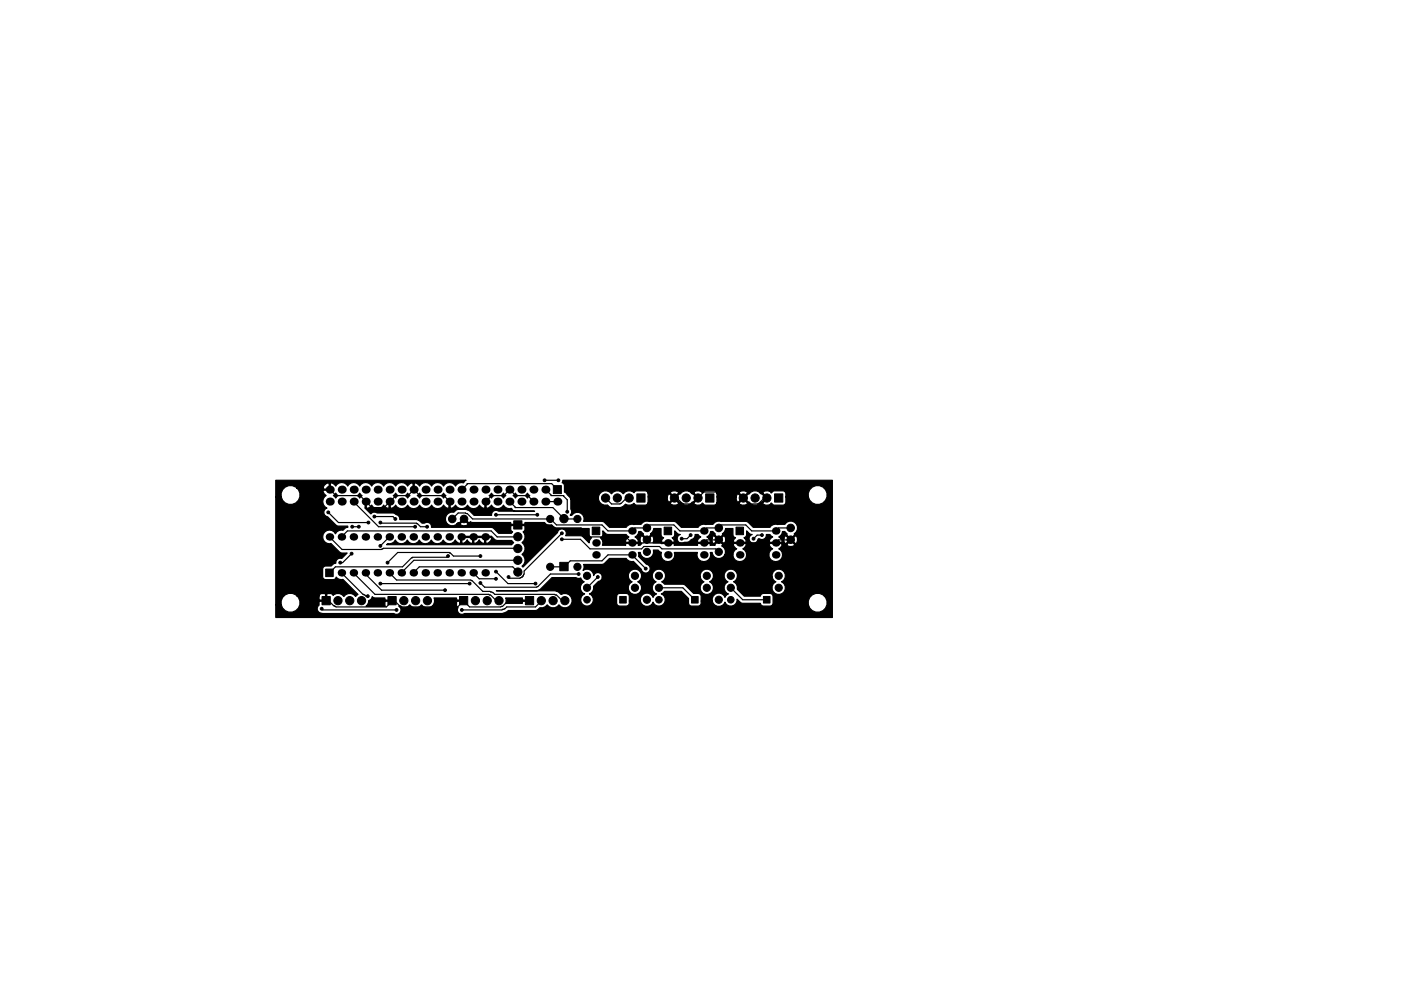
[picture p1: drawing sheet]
<svg xmlns="http://www.w3.org/2000/svg" width="297mm" height="210mm" viewBox="0 0 297 210" stroke-linecap="round" stroke-linejoin="round" font-family="sans-serif">
<g fill="#000" stroke="#000" stroke-width=".21">
<path d="M108.9 110.5h1.8v1.7h-1.8zM117.3 103h1.7v1.7h-1.7zM118.7 119.3h1.8v1.8h-1.8zM125.6 111.8h1.6v1.6h-1.6zM135 104.8h1.8v1.7h-1.8zM140.8 111.8h1.6v1.6h-1.6zM149.6 104.8h1.8v1.7h-1.8zM156 111.8h1.6v1.6h-1.6zM164.2 104.8h1.8v1.7h-1.8zM68.3 126.6h1.7v1.7h-1.7zM69 120.7h1.7v1.6h-1.7zM82.2 126.6h1.8v1.7h-1.8z"/>
<path d="M97.4 126.6h1.8v1.7h-1.8zM111.4 126.6h1.7v1.7h-1.7zM131.4 126.5h1.4v1.4h-1.4zM146.6 126.5h1.4v1.4h-1.4zM161.9 126.5h1.4v1.4h-1.4z"/>
<circle cx="69.6" cy="108.7" r=".3"/>
<circle cx="72.1" cy="119.4" r=".3"/>
<circle cx="74.5" cy="117.5" r=".3"/>
<circle cx="74.7" cy="111.8" r=".3"/>
<circle cx="76.1" cy="111.8" r=".3"/>
<circle cx="78.1" cy="110.9" r=".3"/>
<circle cx="79.4" cy="109.6" r=".3"/>
<circle cx="80.6" cy="115.8" r=".3"/>
<circle cx="80.6" cy="110.9" r=".3"/>
<circle cx="82.2" cy="119.4" r=".3"/>
<circle cx="83.8" cy="110.1" r=".3"/>
<circle cx="88" cy="111.8" r=".3"/>
<circle cx="90.6" cy="111.8" r=".3"/>
<circle cx="95" cy="118" r=".3"/>
<circle cx="95.9" cy="110.1" r=".8"/>
<circle cx="98.4" cy="110.1" r=".8"/>
<circle cx="101.9" cy="118" r=".3"/>
<circle cx="105.2" cy="109.2" r=".3"/>
<circle cx="109.8" cy="118.9" r=".87"/>
<circle cx="109.8" cy="113.9" r=".87"/>
<circle cx="109.8" cy="116.4" r=".87"/>
<circle cx="113.9" cy="109.2" r=".3"/>
<circle cx="115.5" cy="101.9" r=".3"/>
<circle cx="116.6" cy="110.1" r=".76"/>
<circle cx="118.4" cy="101.9" r=".3"/>
<circle cx="119.1" cy="113.2" r=".3"/>
<circle cx="119.1" cy="114.4" r=".3"/>
<circle cx="119.6" cy="110" r=".89"/>
<circle cx="120.3" cy="108.6" r=".3"/>
<circle cx="122.4" cy="110.1" r=".76"/>
<circle cx="128.4" cy="105.7" r=".87"/>
<circle cx="130.9" cy="105.7" r=".87"/>
<circle cx="133.4" cy="105.7" r=".87"/>
<circle cx="137.2" cy="114.5" r=".8"/>
<circle cx="137.2" cy="117.1" r=".76"/>
<circle cx="137.2" cy="112" r=".8"/>
<circle cx="143" cy="105.7" r=".87"/>
<circle cx="144.5" cy="114.3" r=".3"/>
<circle cx="145.5" cy="105.7" r=".87"/>
<circle cx="146.4" cy="113.5" r=".3"/>
<circle cx="148" cy="105.7" r=".87"/>
<circle cx="152.4" cy="114.5" r=".8"/>
<circle cx="152.4" cy="117.1" r=".76"/>
<circle cx="152.4" cy="112" r=".8"/>
<circle cx="157.6" cy="105.7" r=".87"/>
<circle cx="159.8" cy="114.3" r=".3"/>
<circle cx="160.1" cy="105.7" r=".87"/>
<circle cx="161.5" cy="113.5" r=".3"/>
<circle cx="162.6" cy="105.7" r=".87"/>
<circle cx="167.6" cy="114.5" r=".8"/>
<circle cx="167.6" cy="112" r=".8"/>
<circle cx="68.2" cy="129.2" r=".3"/>
<circle cx="71.7" cy="127.4" r=".87"/>
<circle cx="74.2" cy="127.4" r=".87"/>
<circle cx="76.7" cy="127.4" r=".87"/>
<circle cx="78" cy="126.5" r=".3"/>
<circle cx="80.6" cy="123.8" r=".3"/>
<circle cx="84.1" cy="129.4" r=".3"/>
<circle cx="85.6" cy="127.4" r=".87"/>
<circle cx="88.1" cy="127.4" r=".87"/>
<circle cx="90.6" cy="127.4" r=".87"/>
<circle cx="94.4" cy="125.2" r=".3"/>
<circle cx="97.9" cy="129.4" r=".3"/>
<circle cx="99.6" cy="123.8" r=".3"/>
<circle cx="100.8" cy="127.4" r=".87"/>
<circle cx="101.9" cy="123.7" r=".3"/>
<circle cx="103.3" cy="127.4" r=".87"/>
<circle cx="105.2" cy="121.3" r=".3"/>
<circle cx="105.2" cy="122.8" r=".3"/>
<circle cx="105.8" cy="127.4" r=".87"/>
<circle cx="107.8" cy="122.4" r=".3"/>
<circle cx="109.8" cy="121.4" r=".87"/>
<circle cx="113.5" cy="123.8" r=".3"/>
<circle cx="114.8" cy="127.4" r=".87"/>
<circle cx="116.6" cy="120.3" r=".76"/>
<circle cx="117.3" cy="127.4" r=".87"/>
<circle cx="119.8" cy="127.4" r=".87"/>
<circle cx="122.4" cy="120.3" r=".76"/>
<circle cx="122.7" cy="121.8" r=".3"/>
<circle cx="124.5" cy="127.2" r=".7"/>
<circle cx="124.5" cy="122.2" r=".76"/>
<circle cx="124.5" cy="124.7" r=".76"/>
<circle cx="126.7" cy="122.4" r=".3"/>
<circle cx="134.6" cy="122.2" r=".76"/>
<circle cx="134.6" cy="124.7" r=".76"/>
<circle cx="136.9" cy="120.6" r=".3"/>
<circle cx="137.2" cy="127.2" r=".76"/>
<circle cx="139.7" cy="127.2" r=".7"/>
<circle cx="139.7" cy="122.2" r=".76"/>
<circle cx="139.7" cy="124.7" r=".76"/>
<circle cx="149.9" cy="124.7" r=".76"/>
<circle cx="149.9" cy="122.2" r=".76"/>
<circle cx="152.4" cy="127.2" r=".76"/>
<circle cx="154.9" cy="127.2" r=".7"/>
<circle cx="154.9" cy="124.7" r=".76"/>
<circle cx="154.9" cy="122.2" r=".76"/>
<circle cx="165.1" cy="122.2" r=".76"/>
<circle cx="165.1" cy="124.7" r=".76"/>
</g>
<g fill="#000">
<circle cx="69.8" cy="113.9" r=".8"/>
<circle cx="69.9" cy="106.4" r=".85"/>
<circle cx="69.9" cy="103.9" r=".85"/>
<circle cx="72.4" cy="113.9" r=".8"/>
<circle cx="72.5" cy="106.4" r=".85"/>
<circle cx="72.5" cy="103.9" r=".85"/>
<circle cx="74.9" cy="113.9" r=".8"/>
<circle cx="75" cy="106.4" r=".85"/>
<circle cx="75" cy="103.9" r=".85"/>
<circle cx="77.5" cy="113.9" r=".8"/>
<circle cx="77.5" cy="103.9" r=".85"/>
<circle cx="77.5" cy="106.4" r=".85"/>
<circle cx="80" cy="113.9" r=".8"/>
<circle cx="80.1" cy="103.9" r=".85"/>
<circle cx="80.1" cy="106.4" r=".85"/>
<circle cx="82.5" cy="113.9" r=".8"/>
<circle cx="82.6" cy="103.9" r=".85"/>
<circle cx="82.6" cy="106.4" r=".85"/>
<circle cx="85.1" cy="113.9" r=".8"/>
<circle cx="85.2" cy="106.4" r=".85"/>
<circle cx="85.2" cy="103.9" r=".85"/>
<circle cx="87.6" cy="113.9" r=".8"/>
<circle cx="87.7" cy="103.9" r=".85"/>
<circle cx="87.7" cy="106.4" r=".85"/>
<circle cx="90.2" cy="113.9" r=".8"/>
<circle cx="90.2" cy="103.9" r=".85"/>
<circle cx="90.2" cy="106.4" r=".85"/>
<circle cx="92.7" cy="113.9" r=".8"/>
<circle cx="92.8" cy="103.9" r=".85"/>
<circle cx="92.8" cy="106.4" r=".85"/>
<circle cx="95.2" cy="113.9" r=".8"/>
<circle cx="95.3" cy="103.9" r=".85"/>
<circle cx="95.3" cy="106.4" r=".85"/>
<circle cx="97.8" cy="113.9" r=".8"/>
<circle cx="97.9" cy="103.9" r=".85"/>
<circle cx="97.9" cy="106.4" r=".85"/>
<circle cx="100.3" cy="113.9" r=".8"/>
<circle cx="100.4" cy="106.4" r=".85"/>
<circle cx="100.4" cy="103.9" r=".85"/>
<circle cx="102.9" cy="113.9" r=".8"/>
<circle cx="102.9" cy="103.9" r=".85"/>
<circle cx="102.9" cy="106.4" r=".85"/>
<circle cx="105.5" cy="106.4" r=".85"/>
<circle cx="105.5" cy="103.9" r=".85"/>
<circle cx="108" cy="106.4" r=".85"/>
<circle cx="108" cy="103.9" r=".85"/>
<circle cx="110.6" cy="103.9" r=".85"/>
<circle cx="110.6" cy="106.4" r=".85"/>
<circle cx="113.1" cy="103.9" r=".85"/>
<circle cx="113.1" cy="106.4" r=".85"/>
<circle cx="115.6" cy="103.9" r=".85"/>
<circle cx="115.6" cy="106.4" r=".85"/>
<circle cx="118.2" cy="106.4" r=".85"/>
<circle cx="126.4" cy="117.7" r=".8"/>
<circle cx="126.4" cy="115.2" r=".8"/>
<circle cx="134" cy="115.2" r=".8"/>
<circle cx="134" cy="117.7" r=".8"/>
<circle cx="134" cy="112.6" r=".8"/>
<circle cx="141.6" cy="115.2" r=".8"/>
<circle cx="141.6" cy="117.7" r=".8"/>
<circle cx="149.2" cy="117.7" r=".8"/>
<circle cx="149.2" cy="112.6" r=".8"/>
<circle cx="149.2" cy="115.2" r=".8"/>
<circle cx="156.8" cy="115.2" r=".8"/>
<circle cx="156.8" cy="117.7" r=".8"/>
<circle cx="164.5" cy="115.2" r=".8"/>
<circle cx="164.5" cy="112.6" r=".8"/>
<circle cx="164.5" cy="117.7" r=".8"/>
<circle cx="72.4" cy="121.5" r=".8"/>
<circle cx="74.9" cy="121.5" r=".8"/>
<circle cx="77.5" cy="121.5" r=".8"/>
<circle cx="80" cy="121.5" r=".8"/>
<circle cx="82.5" cy="121.5" r=".8"/>
<circle cx="85.1" cy="121.5" r=".8"/>
<circle cx="87.6" cy="121.5" r=".8"/>
<circle cx="90.2" cy="121.5" r=".8"/>
<circle cx="92.7" cy="121.5" r=".8"/>
<circle cx="95.2" cy="121.5" r=".8"/>
<circle cx="97.8" cy="121.5" r=".8"/>
<circle cx="100.3" cy="121.5" r=".8"/>
<circle cx="102.9" cy="121.5" r=".8"/>
</g>
<g fill="none" stroke="#000" stroke-width=".25">
<path d="M69.6 108.7l2.2 2.2h6.3M69.8 113.9l2.7 2.7h8.4l.4-.3 28.5 .1M69.9 103.9l1.2 1.3h5.2l2.4 2.5h2.7l2.4-2.5h2.7l1.3-1.3M74.5 117.5l-1.9 1.9h-.5M74.7 111.8h1.4M75 106.4l5.3 5.4h7.7M77.5 106.4h.1M79.4 109.6h3.9l.5 .5M80.6 110.9l.2 .1h7.5l.9 .8h1.4M82.5 113.9l-1.9 1.9M82.6 106.4h.1M87.7 103.9h.1"/>
<path d="M87.8 103.9l1.1 1.3h5.2l1.2 1.2M95 118l-.3 .2h-7.2l-2.2 2.1h-14.2l-1.3 1.2M95.9 110.1l1.3-1.3a2.89 2.89 0 0 1 3 1.3h16.5l1.3 1.3h9.6l1.3 1.2h5.1l.6-.6h2.6l.6-.6h5.1l1.2 1.2h5.1l.7-.6h2.5l.6-.6h5.1l1.3 1.2h5.1l.6-.6h2.5M97.8 113.9h5.1M97.9 103.9l1.2-1.3h17.9l1.2 1.3M101.9 118h-5.8l-.9-.8h-10.9l-2.1 2.2M105.2 109.2h8.7M108 103.9h.1M108 106.4l1.2 1.3h8l2.4 2.4h2.8M108.1 103.9l-1.3 1.3h-2.7l-1.2 1.2M108.1 103.9l1.1 1.3h2.7l1.2 1.2M109.8 111.4h7.2l.7 .6h5.5l1.9 1.9h7.6l1.3 1.3h2.5l.7-.7"/>
<path d="M109.8 113.9h-4.4l-1.3-1.3h-30.4l-1.3 1.3M109.8 118.9h-22l-2.7 2.6M115.5 101.9h2.9M115.6 103.9l1.2 1.3h2.7l.8 .8v2.6M115.6 106.4h2.6M119.1 113.2l-8 8v.6a1.17 1.17 0 0 1-.9 .9h-2.1l-.3-.3M119.1 114.4h4l2 2.1h10.9l.5-.6h3.3l.5 .6h11.5l.6 .6M128.4 105.7h.1M128.4 105.7l1.3 1.2h1.7l1.4-1.2h.6M137.2 114.5l.6 .7h11.4l.7-.7h2.5M137.2 114.5h.1M143 105.7h.5l1.4 1.2h1.8l2.5-2.5h7.1l2.6 2.5h1.8l1.4-1.2h.5"/>
<path d="M146.4 113.5l-.7 .8h-1.2M148 105.7h.1M152.4 114.5h.1M157.6 105.7h.1M161.5 113.5h-1l-.7 .8M167.6 114.5h-2.5l-.6 .7h-11.5l-.6-.7M68.2 129.2l.3 .2h15.6M69.2 127.4l.5 .1 1 1 .5 .3h10.7l1.2-1.4 .6 .1 1 1 .5 .3h11.8l1.3-1.3M72.4 121.5l4.6 4.6 .6 .4h.4M74.9 121.5l4.6 4.6h24.1l.4 .1 1.3 1.3 .5-.1M77.5 121.5v.3l3.4 3.4h13.5M80.6 123.8h19"/>
<path d="M82.5 121.5l1.6 1.6h15.7l2.6 2.4h1.5l.6 .2 .4 .4h12.7l.4 .1 1.3 1.3 .5-.1M98.3 127.4v.1M100.3 121.5l1.3 1.3h3.6M105.2 121.3l2.5 2.5h5.8M109.8 121.4l-1.1-1.1h-19.8l-1.3 1.2M112.3 127.4l-4.6 .1-1.1 1.1-.4 .2h-6.6l-1.3-1.3M114.8 127.4l-1.3 1.4h-6.1l-.3 .4-.7 .2h-8.5M116.6 120.3h3l1.3-1.3h6.7l1.3-1.3h5.1l2.9 2.9M122.7 121.8h-6l-2.9 2.8h-11.1l-.8-.9M126.7 122.4l-2.2 2.3M139.7 124.7h5.1l2.5 2.5M154.9 124.7l2.6 2.5h5.1"/>
</g>
<g fill="#000" stroke="#000" stroke-width=".25">
<path d="M71.2 104.6l.5 .6-.5 .5-.5-.5zM76.3 104.6l.5 .5-.5 .6-.5-.5zM77.4 106.3h.3v1.4l.2 .2 .4-.2 .5-.5a1.44 1.44 0 0 0 2.6 0l.4 .5 .5 .2 .2-.2v-1.4h.3l-.1 1.4 .3 .2 .4-.2 .5-.5a1.44 1.44 0 0 0 2.5 0 1.44 1.44 0 0 0 2.6 0 1.44 1.44 0 0 0 2.5 0 1.44 1.44 0 0 0 2.6 0l.4 .5 .5 .2 .2-.2v-1.4h.3l-.1 1.4 .3 .2 .4-.2 .5-.5a1.44 1.44 0 0 0 2.5 0 1.44 1.44 0 0 0 2.6 0l.5 .5 .4 .2 .2-.2v-1.4h.3v1.4l.2 .2 .4-.2 .5-.5a1.44 1.44 0 0 0 2.5 0 1.58 1.58 0 0 0 1.8 .7l.2 .3 .5 .3h4.2h-7.7a.94 .94 0 0 0-1-.1 .94 .94 0 0 0-.5 .9h-3.7l-.9-.9-.9-.3h-1.8l-.7 .6a1.45 1.45 0 0 0-1.7 1.8 1.45 1.45 0 0 0 2.4 .6h.7a.97 .97 0 0 0 1.6 0l-.8-.8-.8 .8h-.7l.2-.2h.3l1-1 1 1 .3-.2 .5 .2h8.1l.1 .3h2.7l.2-.3h4.2a1.37 1.37 0 0 0 1.5 .6l.4 .4 .6 .2h6.9v1.3a.62 .62 0 0 0 .6 .7l-.5 .5-.1 .6-1.5-1.5h-3.5a.95 .95 0 0 0-.4-1.4 .95 .95 0 0 0-1.3 .7l-7.3 7.3-.2-.2a1.52 1.52 0 0 0 0-2.5 1.52 1.52 0 0 0 0-2.5 1.49 1.49 0 0 0 .2-2.3l.4-.4v-.7l-.2-.2h-2.7l-.1 .2v.7l.4 .4-.2 .4h-2.8l-1-1.1-.6-.2h-12.6a.94 .94 0 0 0-.5-1 .94 .94 0 0 0-1 .1h-.5l-.7-.6-.5-.2h-3.5a1.17 1.17 0 0 0-1-1.1l-.5-.3h-3.4a.92 .92 0 0 0-1.3 .2l-1.2-1.2zM83.9 104.6l.5 .6-.5 .5-.5-.6zM86.4 104.6l.5 .6-.5 .5-.5-.5zM89 104.6l.5 .6-.5 .5-.5-.5zM94 104.6l.5 .5-.4 .6-.6-.5zM58.5 101.9h40.3l-.5 .5a1.38 1.38 0 0 0-1.7 .7 1.44 1.44 0 0 0-2.6 0 1.44 1.44 0 0 0-2.5 0 1.44 1.44 0 0 0-2.5 0l-.5-.5-.4-.2-.3 .2v1.4h-.2v-1.4l-.3-.2-.4 .2-.5 .5-.2-.3a1.46 1.46 0 0 0-2.3 .3 1.44 1.44 0 0 0-2.6 0 1.44 1.44 0 0 0-2.5 0 1.44 1.44 0 0 0-2.5 0 1.44 1.44 0 0 0-2.6 0 1.44 1.44 0 0 0-2.5 0l-.5-.5-.4-.2-.3 .2v1.4h-1.4a1.03 1.03 0 0 0 .5 1.2 1.5 1.5 0 0 0 .2 2.6 .94 .94 0 0 0-.7 1 .94 .94 0 0 0 .9 .8l2 2h2.2v.3h-.3l-.7 .6-.9 .1-.7 .7-.2-.4a1.44 1.44 0 0 0-2.4 .6 1.44 1.44 0 0 0 1.7 1.8l2 2h1.4l-1.1 1.2-.2-.1a.94 .94 0 0 0-1.1 1.1 1.07 1.07 0 0 0-1 .6h-1.2l-.4 .2-.2 .4v1.6a.65 .65 0 0 0 .6 .7l1.9-.1 .4-.5 .5 .5h.9l3.2 3.2-.5 .5a1.52 1.52 0 0 0-2.5 0 1.49 1.49 0 0 0-2.3-.3l-.4-.4h-.8l-.1 .2v1.5h-1.5l-.2 .1v.7l-.2 .2a1.05 1.05 0 0 0 1.1 1.6h15a.98 .98 0 0 0 1.4-.3 .98 .98 0 0 0-.3-1.4 1.48 1.48 0 0 0 2.3-.2 1.52 1.52 0 0 0 2.5 0 1.52 1.52 0 0 0 2 .5 1.52 1.52 0 0 0 .6-1.9h4.8l.1 .4h1.5v.3h-1.5l-.1 .1v.7l.3 .5-.1 .3a.95 .95 0 0 0 .4 1 .95 .95 0 0 0 1.1 0h7.9l.7-.2 .7-.5h5.7h.3l.6-.6a1.5 1.5 0 0 0 1.6-.6 1.52 1.52 0 0 0 2.5 0 1.53 1.53 0 0 0 2.1 .4 1.53 1.53 0 0 0 .5-2.1 1.53 1.53 0 0 0-2.1-.5l-.7-.6-.7-.2h-12.4h8.9l.5-.3 2.4-2.5h5.1l.4 .2 .6-.1 .2 .4 .6 .4-.2 .1a1.4 1.4 0 0 0-.7 1.4 1.4 1.4 0 0 0 1 1.1 1.35 1.35 0 0 0-.8 1.8 1.35 1.35 0 0 0 1.9 .6 1.35 1.35 0 0 0 .5-1.9h5.1v1.4a.65 .65 0 0 0 .7 .7h1.6a.83 .83 0 0 0 .4-1.1h2.4l.2 .5a1.4 1.4 0 0 0 1.3 .7 1.4 1.4 0 0 0 1.2-.9 1.34 1.34 0 0 0 2.2 .4 1.34 1.34 0 0 0-.5-2.2l.7-.5h3.6l1.5 1.5v.9a.65 .65 0 0 0 .6 .7h1.7a.83 .83 0 0 0 .4-1.1h2.3l.2 .5a1.4 1.4 0 0 0 1.3 .7 1.4 1.4 0 0 0 1.2-.9 1.33 1.33 0 0 0 1.6 .8 1.33 1.33 0 0 0 1-1.5l.9 .9h4l.2 .4 .5 .2h1.4l.5-.3h7.6a2.02 2.02 0 0 0 3.1 1.3 2.02 2.02 0 0 0 0-3.4 2.02 2.02 0 0 0-3.1 1.3v.8h-7.6l.1-1.8-.2-.4-.4-.2h-1.4a.63 .63 0 0 0-.7 .6h-3.4l-1.5-1.5a1.36 1.36 0 0 0-.8-1.6 1.32 1.32 0 0 0 .8-1h7.4l.2 .6 .6 .4a1.41 1.41 0 0 0-.5 2.2 1.41 1.41 0 0 0 2.2 0 1.41 1.41 0 0 0-.5-2.2 1.42 1.42 0 0 0 .7-1.7 1.42 1.42 0 0 0-1.7-.9 1.42 1.42 0 0 0-1 1.6h-7.4v-.5a1.41 1.41 0 0 0-2.2-.9 1.41 1.41 0 0 0 .3 2.4 1.38 1.38 0 0 0-.9 1.4 1.38 1.38 0 0 0 .9 1.2l-.7 .7-.1-.2a1.42 1.42 0 0 0-1.7-.6 1.42 1.42 0 0 0-.9 1.6h-2.3v-1a.65 .65 0 0 0-.7-.6h-1l-1.9-1.9-4.2-.1-.6-.5a1.32 1.32 0 0 0 .8-1h7.4l.2 .6 .6 .4a1.41 1.41 0 0 0-.5 2.2 1.41 1.41 0 0 0 2.2 0 1.41 1.41 0 0 0-.6-2.2 1.42 1.42 0 0 0 .8-1.7 1.42 1.42 0 0 0-1.7-.9 1.42 1.42 0 0 0-1 1.6h-7.4v-.5a1.41 1.41 0 0 0-2.3-.9 1.41 1.41 0 0 0 .3 2.4 1.38 1.38 0 0 0-.8 1.4 1.38 1.38 0 0 0 .9 1.2l-.7 .7-.2-.2a1.42 1.42 0 0 0-1.7-.6 1.42 1.42 0 0 0-.8 1.6h-2.4v-1a.65 .65 0 0 0-.6-.6h-1.7l-.4 .6h-5.1l-.6-.5 .3-.1a1.4 1.4 0 0 0 .5-1.5l1.1-1a.91 .91 0 0 0 .8-1h5.5l.2 .6 .6 .4a1.41 1.41 0 0 0-.5 2.2 1.41 1.41 0 0 0 2.2 0 1.41 1.41 0 0 0-.5-2.2 1.42 1.42 0 0 0 .7-1.7 1.42 1.42 0 0 0-1.7-.9 1.42 1.42 0 0 0-1 1.6h-5.5v-.2a.94 .94 0 0 0-.9-.7 .94 .94 0 0 0-.9 .6 1.39 1.39 0 0 0-.8-1.2 1.39 1.39 0 0 0-1.5 .1l.2-.5-.1-.7h3.9l.6-.3 1-1h3.6a1.33 1.33 0 0 0 1.5 .6l1.7 1.7a.95 .95 0 0 0 1.6 .5 .95 .95 0 0 0-.6-1.6l-1.6-1.7-.1-.8h.5a1.41 1.41 0 0 0 1.6 1.3 1.41 1.41 0 0 0 1.1-1.8h1l.7 .5a1.45 1.45 0 0 0 1.4 2 1.45 1.45 0 0 0 1.4-2h4.9l-.1 .5a1.46 1.46 0 0 0 1.7 1.4 1.46 1.46 0 0 0 1.1-1.9h.4v.2a1.41 1.41 0 0 0 1.2 1.1 1.41 1.41 0 0 0 1.4-.8h1.8l.1 .6a1.47 1.47 0 0 0 1.6 .8 1.47 1.47 0 0 0 1.2-1.4h4.7l.1 .6a1.45 1.45 0 0 0 2.3 .5 1.45 1.45 0 0 0-.3-2.4l.6-.5 .1-.4h1l.1 .3a1.05 1.05 0 0 0 1.6-.3l-.9-.8-.8 .8h-1l-.1-.2h-2.5l-.1 .2 .1 .4 .6 .5-.7 .8-.1 .5h-4.7l-.1-.5-.7-.8 .6-.5 .1-.4-.1-.2h-2.5l-.1 .2 .1 .4 .6 .5-.7 .8-.1 .5h-1.8l.2-.3a1.36 1.36 0 0 0-.8-1.6l.2-.3-.8-.8-.8 .8v.2h-1l-.1-.4h-2.5l-.1 .4h-5v-.4l-2.6 .1-.5-.2h-1.4l.2-.5-.2-.9-.2-.1-1 1-1-1-.3 .1a1.08 1.08 0 0 0 .2 1.5l-.4 .4h-.4v-.4h-2.6v.4h-5v-1.1l-.4-.5 .5-.4v-1.1l.6 .6 .5 .2h3.9l.5 .5-.5 .5-.2 .4 .1 .3h2.6l.1-.3-.2-.4-.6-.5 .4-.2 .4-.9h.5l.5 .5-.1 .2 .9 .8 .8-.8-.1-.2a1.32 1.32 0 0 0 .7-1.2h1.6v1.3a.62 .62 0 0 0 .5 .7l-.5 .7 .1 .3h2.6l.1-.3-.5-.7 .5-.4 .1-1.1 .8 .7 .3 .1a.94 .94 0 0 0-.5 1.3 .94 .94 0 0 0 1.4 .4 1.42 1.42 0 0 0 1.5-.6 .94 .94 0 0 0 .8-1.1h.6l.6 .5-.6 .5-.2 .4 .2 .3h2.5l.1-.3-.3-.5h.7l.1 1h.3l.8-.8h.4l.8 .8a.97 .97 0 0 0 0-1.6l-.8 .8h-.4l-.8-.8-.3 .1-.1 .5h-.7l-.4-.4 .4-.2 .4-.9h.5l.5 .5-.1 .2 .8 .8 .8-.8-.1-.2 .5-.5 .2-.7h1.6v1.6l.6 .4-.5 .7 .1 .3h2.5l.1-.3-.5-.7a.62 .62 0 0 0 .6-.7v-.8l.8 .7 .4 .1-.3 .1a.95 .95 0 0 0 0 1.6 .95 .95 0 0 0 1.5-.7l.3-.1a.94 .94 0 0 0 1 .1 .94 .94 0 0 0 .5-1h.8l.5 .5-.6 .5-.1 .4 .1 .3h2.5l.2-.3-.3-.5h.6l.2 1h.2l.9-.8h.3l.8 .8a.97 .97 0 0 0 0-1.6l-.8 .8h-.3l-.9-.8-.2 .1-.2 .5h-.6l-.5-.4 .4-.2 .4-.9h.5l.5 .5-.1 .2 .8 .8 .9-.8v-.3a1.46 1.46 0 0 0 .2-2.2 1.46 1.46 0 0 0-2.3 .2l-1.5 .1a1.37 1.37 0 0 0-1.6 .6h-3.6l-1-1.1-.6-.2h-5.2a1.38 1.38 0 0 0-1.7 .6l-1.5 .1a1.37 1.37 0 0 0-1.7 .6h-3.5l-1.1-1.1-.5-.2h-5.3a1.38 1.38 0 0 0-1.7 .6l-1.5 .1a1.37 1.37 0 0 0-1.6 .6h-3.6l-1.3-1.2-4.2-.1 .1-.2a1.42 1.42 0 0 0-.8-1.6 1.42 1.42 0 0 0-1.8 .5h-.3a.9 .9 0 0 0 .1-1.3v-2h5.9l.2 .5a1.48 1.48 0 0 0 1.7 .6l.6 .5 2 .1 .6-.2 .6-.5 .5 .2h.6l.7-.4 .6 .4h1.8l.4-.2 .2-.3h4.7a1.04 1.04 0 0 0 1.8 0l-.9-.9-.9 .9h-4.7v-1.3h4.1v.6l.2 .5h.2l.9-.8h.4l.9 .8h.1a1.53 1.53 0 0 0 2.6 0h.1l.9-.8-1.2-1.1h.5l1.1 1-1.1 1.1 .1 .3a1.13 1.13 0 0 0 1.7-.3l.7 .5 2-.1 .4-.4h4.7l.1 .3a1.13 1.13 0 0 0 1.7-.3l-.9-.9-.9 .9h-4.7v-1.3h4.1v.6l.2 .5h.2l.9-.8h.4l.9 .8h.1a1.53 1.53 0 0 0 2.6 0h.1l.9-.8-1.2-1.1h.5l1.1 1-1.1 1.1 .1 .3a1.13 1.13 0 0 0 1.7-.3l.7 .5h1.8a.65 .65 0 0 0 .6-.7v-1.1h4.8a2.02 2.02 0 0 0 3.1 1.3 2.02 2.02 0 0 0 0-3.4 2.02 2.02 0 0 0-3.1 1.3v.8h-4.8v-.9l-.4-.3-2-.1-.7 .5-.1-.3a1.13 1.13 0 0 0-1.7 .3h-.5l-.2-.2a1.53 1.53 0 0 0-2.2 .4h-.1l-.9 .9h-.4l-.9-.9-.2 .1-.2 .5h-4.1v-.8h4.7l.9 .9 .9-.9a1.04 1.04 0 0 0-1.8 0h-4.7l-.2-.3-.4-.2h-1.8l-.7 .5-.1-.3a1.13 1.13 0 0 0-1.7 .3h-.5l-.2-.2a1.53 1.53 0 0 0-2.2 .4h-.1l-.9 .9h-.4l-.9-.9-.2 .1-.2 .5h-4.1v-.8h4.7l.9 .9 .9-.9a1.04 1.04 0 0 0-1.8 0h-4.7l-.2-.3-.4-.2h-1.8l-.6 .4a1.47 1.47 0 0 0-2.3 .3 1.52 1.52 0 0 0-2.5 0 1.53 1.53 0 0 0-1.8-.6 1.53 1.53 0 0 0-.9 1.8h-5.9l-1-1.4-.3-.2-.1-1.6-.4-.4 .1-.5h57.2v29.1h-118v-2.7h1.1a2.01 2.01 0 0 0 3 1.4 2.01 2.01 0 0 0 .4-3.3h4.6v.8l.2 .1h1.2v-1.2l-.1-.2-1 .1-.3 .4h-4.6l-.3-.2a2.02 2.02 0 0 0-2.2 0 2.02 2.02 0 0 0-.9 2.1h-1.1v-22.9h1.1l.3 .7a2.01 2.01 0 0 0 3 .5 2.01 2.01 0 0 0 0-3.1h5.6l.1 .3h1.2v-1.2a1.08 1.08 0 0 0-1.3 .9h-5.6l-.2-.2a2.02 2.02 0 0 0-2.2 0 2.02 2.02 0 0 0-.9 2.1h-1.1zM104.2 104.6l.5 .6-.5 .5-.5-.6zM82.2 115.3a1.34 1.34 0 0 0 1.6-.7 1.41 1.41 0 0 0 1.3 .8 1.41 1.41 0 0 0 1.3-.8 1.41 1.41 0 0 0 1.2 .8 1.41 1.41 0 0 0 1.3-.8 1.41 1.41 0 0 0 1.3 .8 1.41 1.41 0 0 0 1.2-.8 1.41 1.41 0 0 0 1.3 .8 1.41 1.41 0 0 0 1.3-.8 1.41 1.41 0 0 0 1.3 .8 1.41 1.41 0 0 0 1.2-.8l.6 .5 .3 .2 .3-.1v-1.2h.2v1.2l.2 .1 .4-.2 .6-.6 .5 .6 .4 .2 .2-.1v-1.2h.3v1.2l.2 .1 .4-.2 .5-.6 .5 .6 .4 .2 .2-.1v-1.2h.3v1.2a1.02 1.02 0 0 0 1.3-.9l-.2-.3h-6.5v-.2l6.6-.1 .9 .9 3.4 .1 .4 .4-.4 .5h-26.5zM106.8 104.6l.4 .6-.5 .5-.5-.5zM107.9 103.8l.2-.1 .1 .3h-.3z"/>
<path d="M109.3 104.6l.5 .6-.5 .5-.5-.5zM111.8 104.6l.5 .5-.5 .6-.5-.5zM112.9 106.3h.3v.2l-.2 .1zM78.9 126.6l.6 .3h2.1l.2 .4h1.4l.1 .3h-1.5l-.2 .1 .1 .9h-4.1l.3-.3 .3-.9a.93 .93 0 0 0 .7-.8zM92.6 121.4h.2l.1 .3h-.3zM107.2 126.9h3.6l.1 .4h1.5v.3h-1.5l-.1 .4-3.6 .1 .1-.4z"/>
</g>
</svg>
